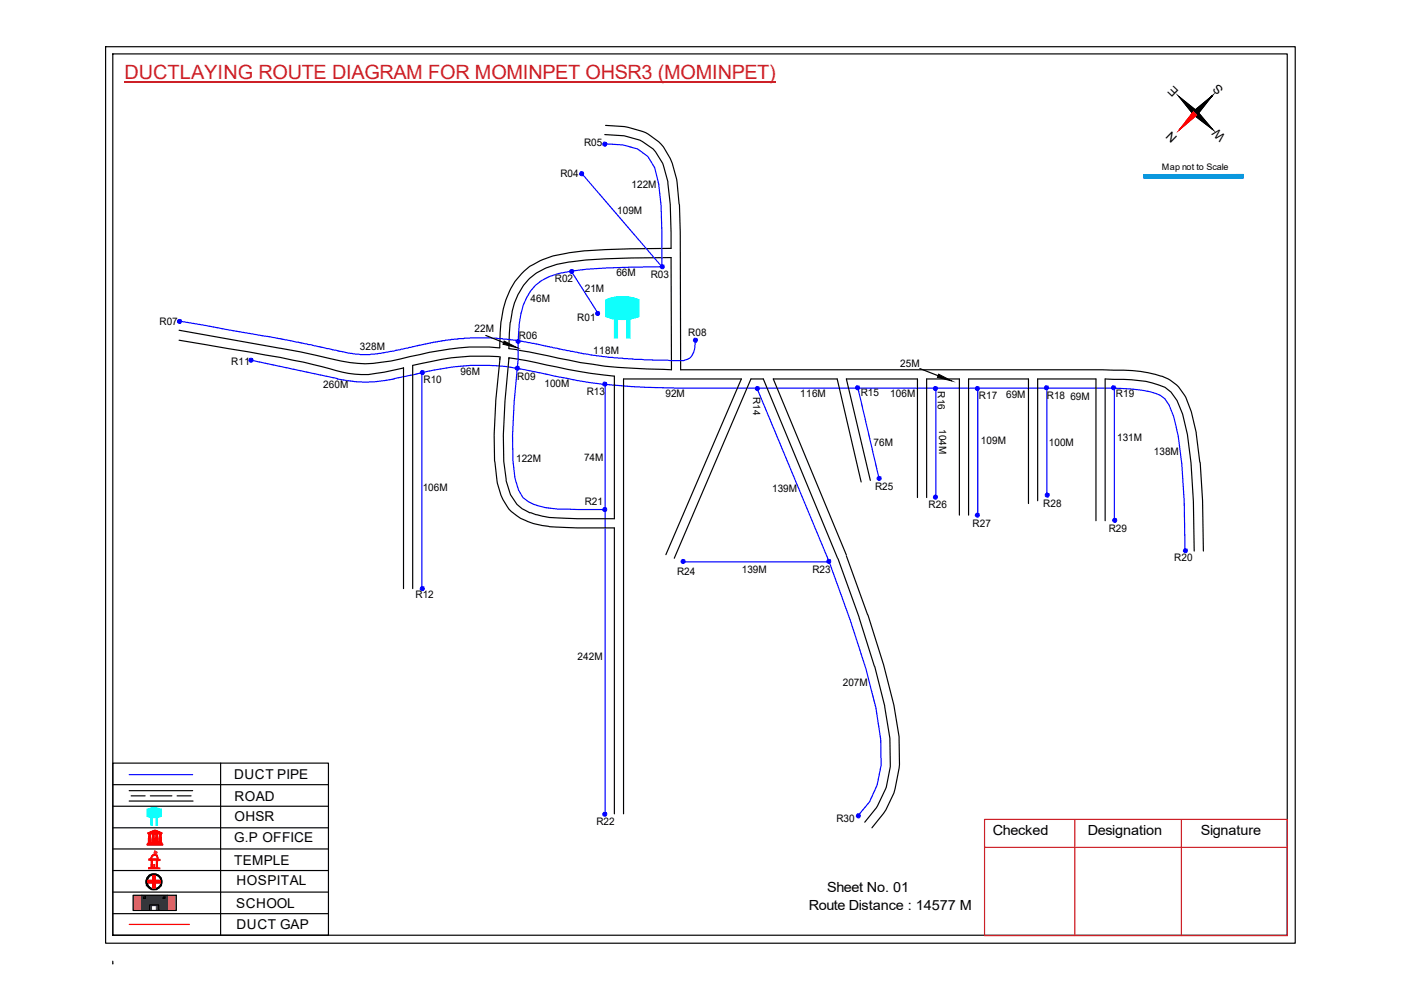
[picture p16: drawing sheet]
<svg xmlns="http://www.w3.org/2000/svg" width="297mm" height="210mm" viewBox="0 0 297 210" stroke-linecap="round" stroke-linejoin="round" font-family="sans-serif">
<defs><g id="words">
<text font-size="4.2" fill="#cd2027" x="26.4" y="16.8">DUCTLAYING ROUTE DIAGRAM FOR MOMINPET OHSR3 (MOMINPET)</text>
<g font-size="3">
<text x="210.5" y="177.1">Checked</text>
<text x="230.7" y="177.1">Designation</text>
<text x="254.6" y="177.1">Signature</text>
<text x="175.4" y="189.1">Sheet No. 01</text>
<text x="171.5" y="193">Route Distance : 14577 M</text>
</g>
<g font-size="2.9">
<text x="49.7" y="165.2">DUCT PIPE</text>
<text x="49.7" y="169.8">ROAD</text>
<text x="49.7" y="178.6">G.P OFFICE</text>
<text x="49.7" y="174.1">OHSR</text>
<text x="49.7" y="183.4">TEMPLE</text>
<text x="50.2" y="187.7">HOSPITAL</text>
<text x="50.1" y="192.4">SCHOOL</text>
<text x="50.2" y="197">DUCT GAP</text>
</g>
<g font-size="2.7">
<text x="250" y="19.2" transform="rotate(-136 250 19.2)">E</text>
<text x="259.5" y="18.8" transform="rotate(-136 259.5 18.8)">S</text>
<text x="249.7" y="29" transform="rotate(-136 249.7 29)">N</text>
<text x="260" y="28.9" transform="rotate(-136 260 28.9)">W</text>
</g>
<g font-size="2.2">
<text x="123.8" y="30.9">R05</text>
<text x="118.8" y="37.6">R04</text>
<text x="133.9" y="39.8">122M</text>
<text x="130.8" y="45.3">109M</text>
<text x="117.6" y="59.8">R02</text>
<text x="130.7" y="58.6">66M</text>
<text x="138" y="58.8">R03</text>
<text x="112.5" y="64.1">46M</text>
<text x="124" y="62">21M</text>
<text x="33.8" y="68.9">R07</text>
<text x="100.6" y="70.4">22M</text>
<text x="110" y="71.8">R06</text>
<text x="122.4" y="68.2">R01</text>
<text x="145.9" y="71.2">R08</text>
<text x="49" y="77.3">R11</text>
<text x="76.3" y="74.2">328M</text>
<text x="125.8" y="75.1">118M</text>
<text x="190.9" y="77.7">25M</text>
<text x="68.5" y="82.3">260M</text>
<text x="89.8" y="81.3">R10</text>
<text x="97.7" y="79.5">96M</text>
<text x="109.7" y="80.5">R09</text>
<text x="115.4" y="82">100M</text>
<text x="124.4" y="83.7">R13</text>
<text x="182.5" y="83.9">R15</text>
<text x="141.1" y="84.2">92M</text>
<text x="169.6" y="84.2">116M</text>
<text x="188.8" y="84.2">106M</text>
<text x="207.6" y="84.7">R17</text>
<text x="213.3" y="84.4">69M</text>
<text x="222" y="84.5">R18</text>
<text x="226.9" y="84.8">69M</text>
<text x="236.6" y="84.1">R19</text>
<text x="185.2" y="94.7">76M</text>
<text x="208" y="94.1">109M</text>
<text x="222.4" y="94.5">100M</text>
<text x="236.9" y="93.5">131M</text>
<text x="109.4" y="98">122M</text>
<text x="123.8" y="97.7">74M</text>
<text x="244.6" y="96.5">138M</text>
<text x="89.6" y="104.1">106M</text>
<text x="124" y="107.1">R21</text>
<text x="163.7" y="104.3">139M</text>
<text x="185.5" y="103.9">R25</text>
<text x="196.9" y="107.7">R26</text>
<text x="221.2" y="107.4">R28</text>
<text x="206.2" y="111.7">R27</text>
<text x="235.1" y="112.8">R29</text>
<text x="249" y="118.9">R20</text>
<text x="143.5" y="121.9">R24</text>
<text x="157.3" y="121.6">139M</text>
<text x="172.3" y="121.5">R23</text>
<text x="88.1" y="126.8">R12</text>
<text x="122.5" y="140">242M</text>
<text x="178.7" y="145.4">207M</text>
<text x="126.4" y="174.9">R22</text>
<text x="177.3" y="174.3">R30</text>
</g>
<g font-size="2.1">
<text x="198.8" y="83" transform="rotate(90 198.8 83)">R16</text>
<text x="159.7" y="84.2" transform="rotate(90 159.7 84.2)">R14</text>
<text x="199.1" y="91" transform="rotate(90 199.1 91)">104M</text>
</g>
<text font-size="1.9" x="246.3" y="36.1">Map not to Scale</text>
</g></defs>
<g fill="none" stroke="#000" stroke-width=".25">
<path d="M22.4 9.9h252.2v190.1h-252.2zM23.9 11.4h249v186.9h-249zM128.2 28.5a17.4 17.4 0 0 1 8.1 1.6 8.9 8.9 0 0 1 4.4 5 31.3 31.3 0 0 1 1.4 8.4l.2 9.2-13.7 .2a40.1 40.1 0 0 0-13.5 2.1 13.5 13.5 0 0 0-7.9 8.7 29.6 29.6 0 0 0-1.2 10 47.9 47.9 0 0 0-17 1.5l-2.1 .4a37.8 37.8 0 0 1-11 1.4 51.6 51.6 0 0 1-8.8-1.6l-3.5-.8-25.6-4.6M128.4 26.6a19.4 19.4 0 0 1 9.1 1.8 10.8 10.8 0 0 1 5 6.2 30.9 30.9 0 0 1 1.6 8.8l.1 5.9 .1 29.1 91.8 .1a26.9 26.9 0 0 1 11.6 1.8 10 10 0 0 1 4.9 7.1 62.7 62.7 0 0 1 1.9 10.6l.5 8.2 .1 10.6M257 20.3l-6.9 7.2M112.1 59.3a14.6 14.6 0 0 1 8.8-3.8l3.3-.4 4.4-.2 13.7-.3 .1 23.8a111.3 111.3 0 0 1-24-2.5l-6.3-1.3-4.2-.7v-.5a27.1 27.1 0 0 1 1.3-9.4l.7-1.6 1-1.7zM38 72.1a521.1 521.1 0 0 1 28.4 5.2l3.4 .8a21.8 21.8 0 0 0 13.6 .4l2.2-.5v46.8M106 76v.2M107.9 75.9a152.8 152.8 0 0 0-1.1 21.7 24.8 24.8 0 0 0 1.3 6.8 6.6 6.6 0 0 0 4.5 4.3 19.2 19.2 0 0 0 7.7 1.2l10 .1v-30.2a143.1 143.1 0 0 1-18.7-3.3l-3.7-.6v.2M141.2 117.6l16-37.3h-25v92.3M143 118.4l16.2-38.1h2.6l15.8 38.1M177.7 118.4a215.1 215.1 0 0 1 9.9 31.5 44.9 44.9 0 0 1 1.2 12.7 19 19 0 0 1-5.5 11.7"/>
<path d="M179.4 117.9a237.8 237.8 0 0 1 10 31.3 41.4 41.4 0 0 1 1.2 13.7 19.8 19.8 0 0 1-5.7 12.6M182.6 102.2l-5.1-21.9h-13.5l15.4 37.4M184.5 101.9l-5.1-21.6h15.1v25.2M196.5 105.5v-25.2h6.9v28.9M218.1 106.8v-26.5h-12.7v28.9M220 106.2v-25.9h12.4v30.1M234.3 110.4v-30.1l5.6 .2a19.1 19.1 0 0 1 7.1 1.6l1.3 1 1.3 1.8 1.1 2.9 1.1 4.3 .7 6 .5 8.2 .2 10.5M87.5 124.8v-47.3l1.9-.5a51.2 51.2 0 0 1 16.6-1.3 140.3 140.3 0 0 0-1.1 22 18.4 18.4 0 0 0 3 10.2 13.7 13.7 0 0 0 8.6 3.8l5.9 .2h7.9v60.7M23.9 203.8v.6"/>
</g>
<g fill="none" stroke="#00f" stroke-width=".25">
<path d="M123.3 36.7l17 19.9M128.1 30.5l4 .2 3.1 .9 2.2 1.6 1.4 2.4 .9 3.4 .5 4.6 .1 13M140.3 56.6a144.2 144.2 0 0 0-19.2 .9 11.8 11.8 0 0 0-8.6 4.2 15.5 15.5 0 0 0-2.6 9.2v5.3l-.9 9.1-.3 7.1 .1 5.2 .4 3.7 .7 2.6a5.8 5.8 0 0 0 4.4 3.4 21.5 21.5 0 0 0 6 .6l8 .1M53.2 76.4l15.9 3.4a32.4 32.4 0 0 0 10.4 1.1 63.3 63.3 0 0 0 10.4-2 51.7 51.7 0 0 1 25.5 .3 116.3 116.3 0 0 0 28.8 3.1h76.4a230.1 230.1 0 0 1 20.7 .3 14.6 14.6 0 0 1 4.7 1.2l.9 .7 1 1.4 1 2.5 .9 4.1 .8 5.9 .5 7.9 .1 10.6M89.4 79v45.8M128.3 81.5v91.1M160.5 82.3l15.3 36.8M181.9 82.3l4.5 19.2M198.4 82.3v23.2M207.3 82.3v26.9M222 82.3v22.9M236.3 82.3v28.1"/>
<path d="M144.7 119.1h31.1M175.8 119.1l4.5 12.5 3.3 10.2 2.1 8.3 1 6.7 .1 5.4-.8 4.3-1.6 3.5-2.6 3.1"/>
</g>
<path d="M208.7 173.7h64.2v24.7h-64.2zM208.7 179.7h64.2M227.9 173.7v24.7M250.5 173.7v24.7" fill="none" stroke="#cd2027" stroke-width=".25"/>
<path d="M26.4 17.4h138.1" fill="none" stroke="#cd2027" stroke-width=".34"/>
<path d="M253.1 24.4l.8-.8 3.2 3.8zM250 20.5l3.9 3.1-.8 .8z" fill="#000"/>
<path d="M250 20.5l3.9 3.1-.8 .8zM253.1 24.4l.8-.8 3.2 3.8z" fill="none" stroke="#000" stroke-width=".21"/>
<path d="M253.1 23.5l.8 .8-3.8 3.2z" fill="#f00"/>
<path d="M253.1 23.5l.8 .8-3.8 3.2z" fill="none" stroke="#f00" stroke-width=".21"/>
<path d="M253.1 23.5l3.9-3.2-3.1 4zM253.1 24.4l.8-.8 3.2 3.8zM250 20.5l3.9 3.1-.8 .8z" fill="#000"/>
<path d="M250 20.5l3.9 3.1-.8 .8zM253.1 23.5l3.9-3.2-3.1 4zM253.1 24.4l.8-.8 3.2 3.8z" fill="none" stroke="#000" stroke-width=".21"/>
<path d="M257 20.3l-6.9 7.2" fill="none" stroke="#000" stroke-width=".25"/>
<path d="M253.1 23.5l.8 .8-3.8 3.2z" fill="#f00"/>
<path d="M253.1 23.5l.8 .8-3.8 3.2z" fill="none" stroke="#f00" stroke-width=".21"/>
<path d="M253.1 23.5l3.9-3.2-3.1 4z" fill="#000"/>
<path d="M253.1 23.5l3.9-3.2-3.1 4z" fill="none" stroke="#000" stroke-width=".21"/>
<path d="M253.5 24l-3.4 3.5" fill="none" stroke="#f00" stroke-width=".25"/>
<path d="M257 20.3l-3.5 3.7" fill="none" stroke="#000" stroke-width=".25"/>
<path d="M242.5 37h21.1v.8h-21.1z" fill-rule="evenodd" fill="#0093dd"/>
<path d="M242.5 37h21.1v.8h-21.1z" fill="none" stroke="#0093dd" stroke-width=".21"/>
<path d="M242.5 37.1l21.1-.1v.7l-21.1 .1z" fill="none" stroke="#0093dd" stroke-width=".25"/>
<path d="M23.9 166.4h45.7M23.9 170.9h45.7M23.9 175.5h45.7M27.4 167.6h13.4M27.4 169.8h13.5M46.8 161.8v36.5M23.9 189.1h45.7M23.9 193.7h45.7M23.9 180h45.7M23.9 184.6h45.7" fill="none" stroke="#000" stroke-width=".25"/>
<path d="M33.1 173.2h.3v1.8h-.3z" fill-rule="evenodd" fill="#0ffffc"/>
<path d="M33.1 173.2h.3v1.8h-.3z" fill="none" stroke="#0ffffc" stroke-width=".21"/>
<path d="M32 173.2h.3v1.8h-.3z" fill-rule="evenodd" fill="#0ffffc"/>
<path d="M31.2 171.6l1.5-.3 1.5 .3v1.5l-1.5 .3-1.5-.3zM32 173.2h.3v1.8h-.3z" fill="none" stroke="#0ffffc" stroke-width=".21"/>
<path d="M31.2 171.5a3.9 3.9 0 0 1 3 0l-.1 1.6a3.8 3.8 0 0 1-2.9 0z" fill-rule="evenodd" fill="#0ffffc"/>
<path d="M31.2 171.5a3.9 3.9 0 0 1 3 0l-.1 1.6a3.8 3.8 0 0 1-2.9 0z" fill="none" stroke="#0ffffc" stroke-width=".21"/>
<path d="M31.2 179h3.3v.2h-3.3zM31.4 178.7h2.9v.2h-2.9zM31.4 176.6l1.5-.6 1.4 .7zM31.5 178.6h2.7zM31.5 176.8h.5v1.7h-.5zM31.7 176.6l1.2-.5 1.2 .5zM32.2 176.8h.5v1.7h-.4l.1-1.6zM32.7 176.3h.3l-.1 .2zM33 176.8h.5v1.7h-.5zM33.7 176.8h.5l-.1 .1 .1 1.6h-.5z" fill="none" stroke="#f00" stroke-width=".21"/>
<path d="M33.7 176.8h.5v1.7h-.5z" fill-rule="evenodd" fill="#f00"/>
<path d="M33.7 176.8h.5v1.7h-.5z" fill="none" stroke="#f00" stroke-width=".21"/>
<path d="M33 176.8h.5v1.7h-.5z" fill-rule="evenodd" fill="#f00"/>
<path d="M33 176.8h.5v1.7h-.5z" fill="none" stroke="#f00" stroke-width=".21"/>
<path d="M32.2 176.8h.5v1.7h-.5z" fill-rule="evenodd" fill="#f00"/>
<path d="M32.2 176.8h.5v1.7h-.5z" fill="none" stroke="#f00" stroke-width=".21"/>
<path d="M31.5 176.8h.5v1.7h-.5z" fill-rule="evenodd" fill="#f00"/>
<path d="M31.5 176.8h.5v1.7h-.5z" fill="none" stroke="#f00" stroke-width=".21"/>
<path d="M32.7 176.2h.4v.3h-.4z" fill-rule="evenodd" fill="#f00"/>
<path d="M31.2 179h3.3v.2h-3.3zM31.2 179.1h3.3M31.4 178.7h2.9v.2h-2.9zM31.4 178.8h2.9M31.5 178.6h2.7v.1h-2.7zM31.5 178.6h2.7M32.7 176.2h.4v.3h-.4z" fill="none" stroke="#f00" stroke-width=".21"/>
<path d="M31.4 176.6l.6-.3a1.72 1.72 0 0 1 2.1 .1l.2 .1v.2zM32 176.4l.7 .1-.1-.3zM33 176.2v.3h.7z" fill-rule="evenodd" fill="#f00"/>
<path d="M31.4 176.6l.6-.3a1.72 1.72 0 0 1 2.1 .1l.2 .1v.2zM32 176.4l.6-.2 .1 .3zM33 176.2l.7 .3h-.7zM32.1 181.5a.73 .73 0 0 1 .9-.3 .73 .73 0 0 1 .5 .7v.3h.4v.2h-.5l-.1 1.5 .5 .2h-2.3v-.1h.5l.1-1.7h-.5v-.2h.4zM32.3 182.3h.9l-.1 1.7-.2 .1-.7-.2zM32.3 181.5a.66 .66 0 0 1 .8-.1 .66 .66 0 0 1 .3 .8l-1.3-.1zM32.6 183.3l.1 .6zM32.7 180.7l.1 .5z" fill="none" stroke="#f00" stroke-width=".21"/>
<path d="M32.8 180.4l.5 .3-.5 .3z" fill="none" stroke="#e66000" stroke-width=".21"/>
<path d="M31.5 182.1h.5l.1-.6 .4-.3h.5a.71 .71 0 0 1 .5 .7l.1 .3h.3v.3h-.3l-.2 .1v1.3l.1 .2h.4v.1h-2.4v-.2h.5v-.2v-1.4h-.5zM32.5 181.4l-.3 .3-.1 .4h1.3l-.3-.7zM32.3 182.4v1.6h.8v-1.6zM32.6 183.3h.2v.7h-.2z" fill-rule="evenodd" fill="#f00"/>
<path d="M31.5 182.1h.5l.1-.6 .4-.3h.5a.71 .71 0 0 1 .5 .7l.1 .3h.3v.3h-.3l-.2 .1v1.3l.1 .2h.4v.1h-2.4v-.2h.5v-.2v-1.4h-.5zM32.2 181.7l.4-.3h.5l.3 .7h-1.3zM32.3 182.4h.8v1.6h-.8zM32.6 183.3h.2v.7h-.2z" fill="none" stroke="#f00" stroke-width=".21"/>
<path d="M32.7 180.7v.5z" fill="#f00"/>
<path d="M32.7 180.7v.5z" fill="none" stroke="#f00" stroke-width=".21"/>
<path d="M32.7 180.7v.5z" fill="#f00"/>
<path d="M32.7 180.7v.5z" fill="none" stroke="#f00" stroke-width=".21"/>
<path d="M32.8 180.7l-.1 .5z" fill="#f00"/>
<path d="M32.8 180.7l-.1 .5zM32.8 180.7v.5" fill="none" stroke="#f00" stroke-width=".21"/>
<path d="M32.8 181v.2z" fill="#f00"/>
<path d="M32.8 181v.2z" fill="none" stroke="#f00" stroke-width=".21"/>
<path d="M32.8 180.9v.3z" fill="#f00"/>
<path d="M32.8 180.9v.3z" fill="none" stroke="#f00" stroke-width=".21"/>
<path d="M32.7 181.2h.1" fill="none" stroke="#f00" stroke-width=".21"/>
<path d="M32.8 181.2h.1" fill="none" stroke="#f00" stroke-width=".21"/>
<path d="M32.8 180.4l.5 .3v.1l-.5 .2z" fill-rule="evenodd" fill="#e66000"/>
<path d="M32.8 180.4l.5 .3v.1l-.5 .2z" fill="none" stroke="#e66000" stroke-width=".21"/>
<path d="M23.9 161.8h45.7v36.5h-45.7zM27.8 168.7h3M31.9 168.7h4.5M37.5 168.7h3" fill="none" stroke="#000" stroke-width=".25"/>
<path d="M27.4 164.3h13.4" fill="none" stroke="#00f" stroke-width=".25"/>
<g fill="none" stroke="#000" stroke-width=".21">
<path d="M31.5 185.6l.5-.3h1.1a1.76 1.76 0 0 1 1.2 1.7 1.76 1.76 0 0 1-1.1 1.6h-1.1l-.4-.2a1.68 1.68 0 0 1-.2-2.7z"/>
<circle cx="32.6" cy="186.9" r="1.69"/>
<circle cx="32.6" cy="187" r="1.52"/>
<circle cx="32.7" cy="187" r="1.47"/>
</g>
<path d="M31.5 185.6l.5-.3h1.1a1.76 1.76 0 0 1 1.2 1.7 1.76 1.76 0 0 1-1.1 1.6h-1.1l-.4-.2a1.68 1.68 0 0 1-.2-2.7zM31.2 187a1.5 1.5 0 0 0 3 0 1.5 1.5 0 0 0-3 0z" fill-rule="evenodd" fill="#000"/>
<path d="M32.4 185.6h.5v1.1h1.1v.5h-1.1v1.1h-.5v-1.1h-1v-.5h1z" fill="none" stroke="#f00" stroke-width=".25"/>
<path d="M31.4 186.6h1v-1h.6v1h1v.6h-1v1h-.6v-1h-1z" fill-rule="evenodd" fill="#f00"/>
<path d="M31.4 186.6h1v-1h.6v1h1v.6h-1v1h-.6v-1h-1z" fill="none" stroke="#f00" stroke-width=".21"/>
<path d="M27.4 196h12.8" fill="none" stroke="#f00" stroke-width=".25"/>
<path d="M28.2 189.8h1.9v3.2h-1.9zM35.5 189.8h1.9v3.2h-1.9z" fill-rule="evenodd" fill="#c8c92d"/>
<path d="M28.2 189.8h1.9v3.2h-1.9zM35.5 189.8h1.9v3.2h-1.9z" fill="none" stroke="#c8c92d" stroke-width=".21"/>
<path d="M30 189.8h5.5v3.2h-2.4v-1h-1v1h-2.1zM30.4 190.2v.3h.4v-.3zM34.7 190.2v.3h.2v-.3z" fill-rule="evenodd" fill="#22346e"/>
<path d="M30 189.8h5.5v3.2h-2.4v-1h-1v1h-2.1zM30.4 190.2h.4v.3h-.4zM34.7 190.2h.2v.3h-.2z" fill="none" stroke="#22346e" stroke-width=".21"/>
<path d="M28.2 189.8h9.2v3.2h-9.2zM30.4 190.2h.5v.3h-.5zM31.7 193v-1.1h2v1.1M34.6 190.2h.4v.3h-.4z" fill="none" stroke="#000" stroke-width=".25"/>
<path d="M38 68.1l21.4 3.7 14.8 3.1 2.2 .3h2l2.3-.3 9.9-2.1 4.4-.7 4.7-.5h4.3l5.9 .6 12.9 2.6 6.4 1 5.4 .4 9 .3a3.1 3.1 0 0 0 3.8-3.3v-1" fill="none" stroke="#00f" stroke-width=".25"/>
<circle cx="38.1" cy="68.1" r=".44" fill="#00f"/>
<circle cx="38.1" cy="68.1" r=".44" fill="none" stroke="#00f" stroke-width=".21"/>
<circle cx="109.9" cy="72.3" r=".44" fill="#00f"/>
<circle cx="109.9" cy="72.3" r=".44" fill="none" stroke="#00f" stroke-width=".21"/>
<circle cx="109.7" cy="78" r=".44" fill="#00f"/>
<circle cx="109.7" cy="78" r=".44" fill="none" stroke="#00f" stroke-width=".21"/>
<circle cx="89.5" cy="79" r=".44" fill="#00f"/>
<circle cx="89.5" cy="79" r=".44" fill="none" stroke="#00f" stroke-width=".21"/>
<circle cx="128.2" cy="81.4" r=".44" fill="#00f"/>
<circle cx="128.2" cy="81.4" r=".44" fill="none" stroke="#00f" stroke-width=".21"/>
<circle cx="140.4" cy="56.5" r=".44" fill="#00f"/>
<circle cx="140.4" cy="56.5" r=".44" fill="none" stroke="#00f" stroke-width=".21"/>
<circle cx="123.3" cy="36.8" r=".44" fill="#00f"/>
<circle cx="123.3" cy="36.8" r=".44" fill="none" stroke="#00f" stroke-width=".21"/>
<circle cx="128.2" cy="30.5" r=".44" fill="#00f"/>
<circle cx="128.2" cy="30.5" r=".44" fill="none" stroke="#00f" stroke-width=".21"/>
<circle cx="147.5" cy="72.1" r=".44" fill="#00f"/>
<circle cx="147.5" cy="72.1" r=".44" fill="none" stroke="#00f" stroke-width=".21"/>
<circle cx="89.5" cy="124.8" r=".44" fill="#00f"/>
<circle cx="89.5" cy="124.8" r=".44" fill="none" stroke="#00f" stroke-width=".21"/>
<circle cx="128.2" cy="172.6" r=".44" fill="#00f"/>
<circle cx="128.2" cy="172.6" r=".44" fill="none" stroke="#00f" stroke-width=".21"/>
<circle cx="182" cy="172.9" r=".44" fill="#00f"/>
<circle cx="182" cy="172.9" r=".44" fill="none" stroke="#00f" stroke-width=".21"/>
<circle cx="128.2" cy="108" r=".44" fill="#00f"/>
<circle cx="128.2" cy="108" r=".44" fill="none" stroke="#00f" stroke-width=".21"/>
<circle cx="160.6" cy="82.3" r=".44" fill="#00f"/>
<circle cx="160.6" cy="82.3" r=".44" fill="none" stroke="#00f" stroke-width=".21"/>
<circle cx="175.7" cy="119" r=".44" fill="#00f"/>
<circle cx="175.7" cy="119" r=".44" fill="none" stroke="#00f" stroke-width=".21"/>
<circle cx="144.8" cy="119" r=".44" fill="#00f"/>
<circle cx="144.8" cy="119" r=".44" fill="none" stroke="#00f" stroke-width=".21"/>
<circle cx="207.2" cy="109.2" r=".44" fill="#00f"/>
<circle cx="207.2" cy="109.2" r=".44" fill="none" stroke="#00f" stroke-width=".21"/>
<circle cx="251.3" cy="116.7" r=".44" fill="#00f"/>
<circle cx="251.3" cy="116.7" r=".44" fill="none" stroke="#00f" stroke-width=".21"/>
<circle cx="181.8" cy="82.2" r=".44" fill="#00f"/>
<circle cx="181.8" cy="82.2" r=".44" fill="none" stroke="#00f" stroke-width=".21"/>
<circle cx="198.3" cy="82.3" r=".44" fill="#00f"/>
<circle cx="198.3" cy="82.3" r=".44" fill="none" stroke="#00f" stroke-width=".21"/>
<circle cx="207.2" cy="82.3" r=".44" fill="#00f"/>
<circle cx="207.2" cy="82.3" r=".44" fill="none" stroke="#00f" stroke-width=".21"/>
<circle cx="221.9" cy="82.2" r=".44" fill="#00f"/>
<circle cx="221.9" cy="82.2" r=".44" fill="none" stroke="#00f" stroke-width=".21"/>
<circle cx="236.1" cy="82.2" r=".44" fill="#00f"/>
<circle cx="236.1" cy="82.2" r=".44" fill="none" stroke="#00f" stroke-width=".21"/>
<circle cx="198.3" cy="105.4" r=".44" fill="#00f"/>
<circle cx="198.3" cy="105.4" r=".44" fill="none" stroke="#00f" stroke-width=".21"/>
<circle cx="53.2" cy="76.3" r=".44" fill="#00f"/>
<circle cx="53.2" cy="76.3" r=".44" fill="none" stroke="#00f" stroke-width=".21"/>
<path d="M121.1 57.5l5.8 9" fill="none" stroke="#00f" stroke-width=".25"/>
<circle cx="121.2" cy="57.5" r=".44" fill="#00f"/>
<circle cx="121.2" cy="57.5" r=".44" fill="none" stroke="#00f" stroke-width=".21"/>
<circle cx="126.7" cy="66.4" r=".44" fill="#00f"/>
<circle cx="126.7" cy="66.4" r=".44" fill="none" stroke="#00f" stroke-width=".21"/>
<path d="M132.9 67.6h.7v4.1h-.7z" fill-rule="evenodd" fill="#0ffffc"/>
<path d="M132.9 67.6h.7v4.1h-.7z" fill="none" stroke="#0ffffc" stroke-width=".21"/>
<path d="M130.3 67.5h.6v4.2h-.6z" fill-rule="evenodd" fill="#0ffffc"/>
<path d="M128.4 63.7a8.8 8.8 0 0 1 7-.1v3.5a9.6 9.6 0 0 1-7 0zM130.3 67.5h.6v4.2h-.6z" fill="none" stroke="#0ffffc" stroke-width=".21"/>
<path d="M128.4 63.6a9.3 9.3 0 0 1 7-.1v3.6a10 10 0 0 1-7 0z" fill-rule="evenodd" fill="#0ffffc"/>
<path d="M128.4 63.6a9.3 9.3 0 0 1 7-.1v3.6a10 10 0 0 1-7 0z" fill="none" stroke="#0ffffc" stroke-width=".21"/>
<circle cx="186.4" cy="101.4" r=".44" fill="#00f"/>
<circle cx="186.4" cy="101.4" r=".44" fill="none" stroke="#00f" stroke-width=".21"/>
<circle cx="236.4" cy="110.3" r=".44" fill="#00f"/>
<circle cx="236.4" cy="110.3" r=".44" fill="none" stroke="#00f" stroke-width=".21"/>
<path d="M106.9 72.3l2.8 1.4-3.1-.7zM199 79.3l2.8 1.5-3-.8z" fill="#000"/>
<path d="M106.9 72.3l2.8 1.4-3.1-.7zM199 79.3l2.8 1.5-3-.8z" fill="none" stroke="#000" stroke-width=".21"/>
<path d="M103 71.1l3.8 1.5M195 78.1l3.9 1.6" fill="none" stroke="#000" stroke-width=".25"/>
<circle cx="222" cy="104.9" r=".44" fill="#00f"/>
<circle cx="222" cy="104.9" r=".44" fill="none" stroke="#00f" stroke-width=".21"/>
<use href="#words"/>
</svg>
